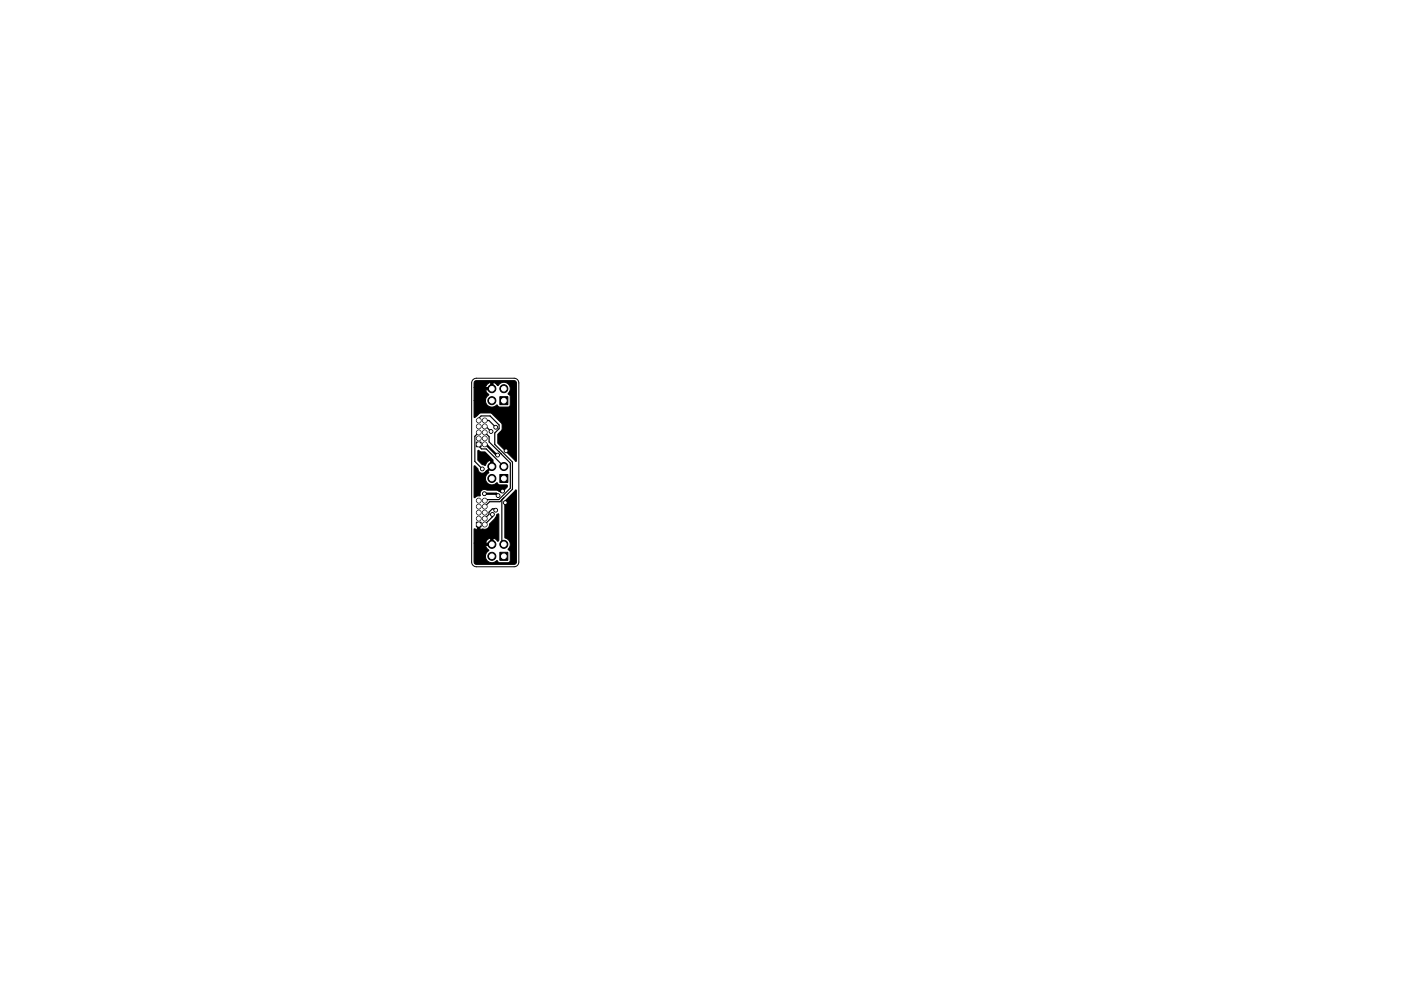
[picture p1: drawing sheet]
<svg xmlns="http://www.w3.org/2000/svg" width="297mm" height="210mm" viewBox="0 0 297 210" stroke-linecap="round" stroke-linejoin="round" font-family="sans-serif">
<path d="M100.3 80.5l.7-.3h8a1 1 0 0 1 1 1v38a1 1 0 0 1-1 1h-8a1 1 0 0 1-1-1v-38z" fill="none" stroke="#000" stroke-width=".21"/>
<g fill="#000" stroke="#000" stroke-width=".21">
<path d="M100.5 98.9l.2-.1 .6 .6a.99 .99 0 0 0 .8 1 .99 .99 0 0 0 1.1-.6l.4 .5a1.42 1.42 0 0 0-.4 2.1 1.42 1.42 0 0 0 2.2 0l.5 .5h1.6v.4l-1.2 1.2-1-.5h-2.1a.97 .97 0 0 0-1.2 .1 .97 .97 0 0 0-.2 1.1l-.7 .1-.4 .3-.2-.1zM101.3 95.6l.7 .3h.8l1.7 1.7v1.6h-.5v-1.5a1.5 1.5 0 0 0-1.1 1.1l-.7-.2-.9-1zM101 93.8h1v1h-1zM106 84.2h1.7v1.7h-1.7zM100.6 80.9l.4-.1h8l.4 .2v16.9l-3.9-3.9 .1-1.9 .9-1.1v-.9l-.2-.4-2-1.9-.3-.2h-2.2l-1.1 1h-.2v-3.6h2.4v.2a1.44 1.44 0 0 0 1 1.1 1.44 1.44 0 0 0 1.5-.4l.5 .5h1.8l.3-.2 .2-.3v-1.9l-.5-.4a1.47 1.47 0 0 0-.5-2.5 1.62 1.62 0 0 0-1.7 .7l-.5-.5-.5-.2v1.6h-1.5l.2 .6 .4 .4-.5 .6-.2 .7h-2.4v-2.8h3.5v-1a1.27 1.27 0 0 0-1.1 1h-2.4zM101 110.8h1v1h-1zM106 100.7h1.7v1.7h-1.7zM106 117.2h1.7v1.7h-1.7zM101.3 111.1h.4l.1 1.2 .4-.1a1.14 1.14 0 0 0 1.6-1.1l1.1-1.1 .4-.8 .4-.2 .1 5.6-.3 .2-.5-.4-.5-.2v1.5h-1.5l.2 .6 .4 .5a1.42 1.42 0 0 0-.4 2.1 1.42 1.42 0 0 0 2.2 0l.5 .5h1.8l.3-.2 .2-.3v-1.8l-.5-.5a1.57 1.57 0 0 0-.7-2.6v-7.6l2.4-2.5 .1 15.3-.2 .4-.3 .1h-8l-.4-.1-.1-.4v-4h3.5v-1a1.27 1.27 0 0 0-1.1 1h-2.4v-2.9l.2-.1 .5 .1z"/>
<circle cx="101.5" cy="91.7" r=".5"/>
<circle cx="101.5" cy="89.2" r=".5"/>
<circle cx="101.5" cy="93" r=".5"/>
<circle cx="101.5" cy="90.5" r=".5"/>
<circle cx="102.3" cy="99.5" r=".4"/>
<circle cx="102.8" cy="94.3" r=".5"/>
<circle cx="102.8" cy="90.5" r=".5"/>
<circle cx="102.8" cy="91.7" r=".5"/>
<circle cx="102.8" cy="89.2" r=".5"/>
<circle cx="102.8" cy="93" r=".5"/>
<circle cx="104.1" cy="91.5" r=".4"/>
<circle cx="104.3" cy="82.5" r=".85"/>
<circle cx="104.3" cy="99" r=".85"/>
<circle cx="104.3" cy="85" r=".85"/>
<circle cx="105.1" cy="90.6" r=".4"/>
<circle cx="105.5" cy="96.5" r=".4"/>
<circle cx="106.8" cy="99" r=".85"/>
<circle cx="106.8" cy="82.5" r=".85"/>
<circle cx="107.3" cy="95.6" r=".4"/>
<circle cx="101.5" cy="110" r=".5"/>
<circle cx="101.5" cy="107.5" r=".5"/>
<circle cx="101.5" cy="108.7" r=".5"/>
<circle cx="101.5" cy="106.2" r=".5"/>
<circle cx="102.7" cy="104.7" r=".4"/>
<circle cx="102.8" cy="108.7" r=".5"/>
<circle cx="102.8" cy="110" r=".5"/>
<circle cx="102.8" cy="107.5" r=".5"/>
<circle cx="102.8" cy="106.2" r=".5"/>
<circle cx="102.8" cy="111.3" r=".5"/>
<circle cx="104.3" cy="115.5" r=".85"/>
<circle cx="104.3" cy="118" r=".85"/>
<circle cx="104.3" cy="101.5" r=".85"/>
<circle cx="104.4" cy="109.1" r=".4"/>
<circle cx="105.1" cy="108.2" r=".4"/>
<circle cx="105.6" cy="105.1" r=".4"/>
<circle cx="106.5" cy="104.2" r=".4"/>
<circle cx="106.8" cy="115.5" r=".85"/>
<circle cx="107.1" cy="106.6" r=".4"/>
</g>
<path d="M102.8 94.3h.2l2.3 2.2h.2M104.3 99l-2.4 2.3v.5l1.8 1.7h2.2l.6 .7M102.7 104.7h2.5l.4 .4" fill="none" stroke="#000" stroke-width=".49"/>
<path d="M101.5 91.7l-.8 .9v5.3l1.6 1.6M101.5 94.3v.3l.6 .6h1l3.7 3.8M101.5 89.2v-.5l.5-.5h1.9l1.9 2v.7l-.9 1v2.4l3.7 3.7v5.8l-2.6 2.6h-2.2l-1 1.1M102.8 89.2h.9l1.4 1.4M102.8 91.7h.1M102.8 90.5h.2l1.1 1M102.8 91.7l.9 .9v1.1l4.5 4.5v5.4l-2.4 2.4h-2.8l-.2 .2M105.8 95.8h.1M106.2 96.2v.1M104.4 109.1v.6l-1.6 1.6M105.1 108.2l-.3-.3h-.4l-.7 .8v.4l-.9 .9M106.4 106v9.1l.4 .4" fill="none" stroke="#000" stroke-width=".25"/>
<g fill="#fff" stroke="#fff" stroke-width=".21">
<circle cx="107.3" cy="95.6" r=".2"/>
<circle cx="106.5" cy="104.2" r=".2"/>
<circle cx="107.1" cy="106.6" r=".2"/>
<circle cx="104.4" cy="109.1" r=".2"/>
<circle cx="102.3" cy="99.5" r=".2"/>
<circle cx="105.5" cy="96.5" r=".2"/>
<circle cx="105.6" cy="105.1" r=".2"/>
<circle cx="102.7" cy="104.7" r=".2"/>
<circle cx="105.1" cy="90.6" r=".2"/>
<circle cx="105.1" cy="108.2" r=".2"/>
<circle cx="104.1" cy="91.5" r=".2"/>
<circle cx="101.5" cy="111.3" r=".35"/>
<circle cx="102.8" cy="111.3" r=".35"/>
<circle cx="101.5" cy="110" r=".35"/>
<circle cx="102.8" cy="110" r=".35"/>
<circle cx="101.5" cy="108.7" r=".35"/>
<circle cx="102.8" cy="108.7" r=".35"/>
<circle cx="101.5" cy="107.5" r=".35"/>
<circle cx="102.8" cy="107.5" r=".35"/>
<circle cx="101.5" cy="106.2" r=".35"/>
<circle cx="102.8" cy="106.2" r=".35"/>
<circle cx="106.8" cy="101.5" r=".5"/>
<circle cx="104.3" cy="101.5" r=".5"/>
<circle cx="106.8" cy="99" r=".5"/>
<circle cx="104.3" cy="99" r=".5"/>
<circle cx="101.5" cy="94.3" r=".35"/>
<circle cx="102.8" cy="94.3" r=".35"/>
<circle cx="101.5" cy="93" r=".35"/>
<circle cx="102.8" cy="93" r=".35"/>
<circle cx="101.5" cy="91.7" r=".35"/>
<circle cx="102.8" cy="91.7" r=".35"/>
<circle cx="101.5" cy="90.5" r=".35"/>
<circle cx="102.8" cy="90.5" r=".35"/>
<circle cx="101.5" cy="89.2" r=".35"/>
<circle cx="102.8" cy="89.2" r=".35"/>
<circle cx="106.8" cy="85" r=".5"/>
<circle cx="104.3" cy="85" r=".5"/>
<circle cx="106.8" cy="82.5" r=".5"/>
<circle cx="104.3" cy="82.5" r=".5"/>
<circle cx="106.8" cy="118" r=".5"/>
<circle cx="104.3" cy="118" r=".5"/>
<circle cx="106.8" cy="115.5" r=".5"/>
<circle cx="104.3" cy="115.5" r=".5"/>
</g>
</svg>
